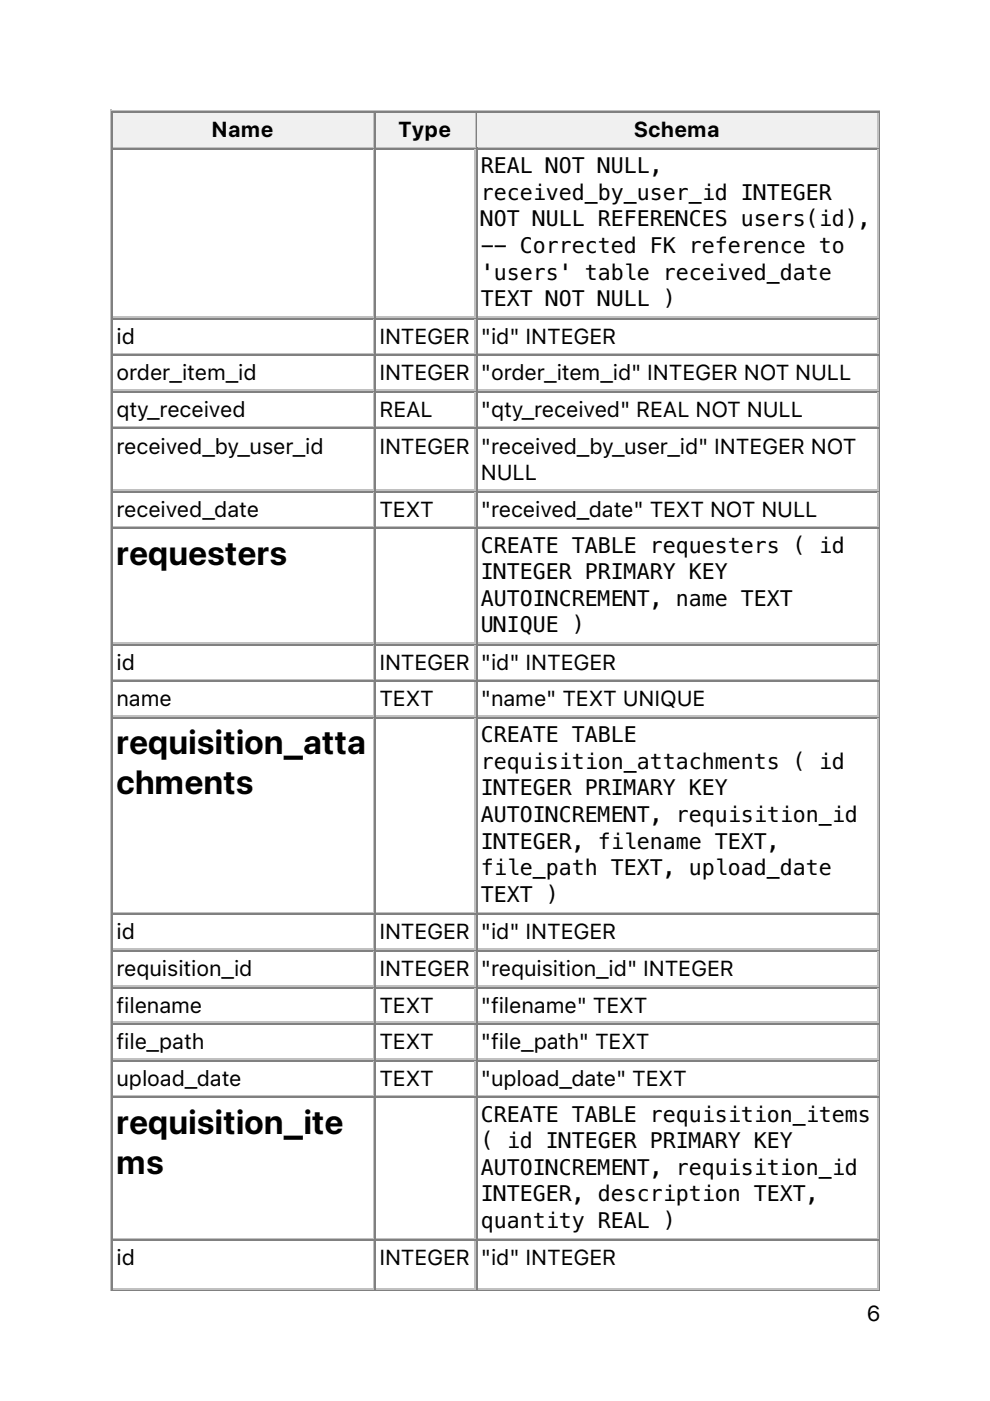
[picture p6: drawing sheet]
<svg xmlns="http://www.w3.org/2000/svg" width="210mm" height="297mm" viewBox="0 0 210 297" stroke-linecap="round" stroke-linejoin="round" font-family="sans-serif">
<defs><g id="words">
<g font-size="7.1">
<text x="24.7" y="119.7">requesters</text>
<text x="24.7" y="159.9">requisition_atta</text>
<text x="24.7" y="168.4">chments</text>
<text x="24.7" y="240.4">requisition_ite</text>
<text x="24.7" y="248.8">ms</text>
</g>
<g font-size="4.6">
<text x="44.9" y="29.1">Name</text>
<text x="84.5" y="29.1">Type</text>
<text x="134.5" y="29.1">Schema</text>
<text x="102" y="36.7">REAL NOT NULL,</text>
<text x="102" y="42.4">received_by_user_id INTEGER</text>
<text x="102" y="48">NOT NULL REFERENCES users(id),</text>
<text x="102" y="53.6">-- Corrected FK reference to</text>
<text x="102" y="59.3">'users' table received_date</text>
<text x="102" y="64.9">TEXT NOT NULL )</text>
<text x="24.7" y="72.9">id</text>
<text x="80.4" y="72.9">INTEGER</text>
<text x="102" y="72.9">&quot;id&quot; INTEGER</text>
<text x="24.7" y="80.6">order_item_id</text>
<text x="80.4" y="80.6">INTEGER</text>
<text x="102" y="80.6">&quot;order_item_id&quot; INTEGER NOT NULL</text>
<text x="24.7" y="88.4">qty_received</text>
<text x="80.4" y="88.4">REAL</text>
<text x="102" y="88.4">&quot;qty_received&quot; REAL NOT NULL</text>
<text x="24.7" y="96.2">received_by_user_id</text>
<text x="80.4" y="96.2">INTEGER</text>
<text x="102" y="96.2">&quot;received_by_user_id&quot; INTEGER NOT</text>
<text x="102" y="101.8">NULL</text>
<text x="24.7" y="109.6">received_date</text>
<text x="80.4" y="109.6">TEXT</text>
<text x="102" y="109.6">&quot;received_date&quot; TEXT NOT NULL</text>
<text x="102" y="117.1">CREATE TABLE requesters ( id</text>
<text x="102" y="122.8">INTEGER PRIMARY KEY</text>
<text x="102" y="128.4">AUTOINCREMENT, name TEXT</text>
<text x="102" y="134.1">UNIQUE )</text>
<text x="24.7" y="142">id</text>
<text x="80.4" y="142">INTEGER</text>
<text x="102" y="142">&quot;id&quot; INTEGER</text>
<text x="24.7" y="149.8">name</text>
<text x="80.4" y="149.8">TEXT</text>
<text x="102" y="149.8">&quot;name&quot; TEXT UNIQUE</text>
<text x="102" y="157.4">CREATE TABLE</text>
<text x="102" y="163">requisition_attachments ( id</text>
<text x="102" y="168.6">INTEGER PRIMARY KEY</text>
<text x="102" y="174.3">AUTOINCREMENT, requisition_id</text>
<text x="102" y="179.9">INTEGER, filename TEXT,</text>
<text x="102" y="185.6">file_path TEXT, upload_date</text>
<text x="102" y="191.2">TEXT )</text>
<text x="24.7" y="199.2">id</text>
<text x="80.4" y="199.2">INTEGER</text>
<text x="102" y="199.2">&quot;id&quot; INTEGER</text>
<text x="24.7" y="206.9">requisition_id</text>
<text x="80.4" y="206.9">INTEGER</text>
<text x="102" y="206.9">&quot;requisition_id&quot; INTEGER</text>
<text x="24.7" y="214.7">filename</text>
<text x="80.4" y="214.7">TEXT</text>
<text x="102" y="214.7">&quot;filename&quot; TEXT</text>
<text x="24.7" y="222.4">file_path</text>
<text x="80.4" y="222.4">TEXT</text>
<text x="102" y="222.4">&quot;file_path&quot; TEXT</text>
<text x="24.7" y="230.2">upload_date</text>
<text x="80.4" y="230.2">TEXT</text>
<text x="102" y="230.2">&quot;upload_date&quot; TEXT</text>
<text x="102" y="237.8">CREATE TABLE requisition_items</text>
<text x="102" y="243.4">( id INTEGER PRIMARY KEY</text>
<text x="102" y="249.1">AUTOINCREMENT, requisition_id</text>
<text x="102" y="254.7">INTEGER, description TEXT,</text>
<text x="102" y="260.4">quantity REAL )</text>
<text x="24.7" y="268.3">id</text>
<text x="80.4" y="268.3">INTEGER</text>
<text x="102" y="268.3">&quot;id&quot; INTEGER</text>
<text x="183.8" y="280.1">6</text>
</g>
</g></defs>
<path d="M23.5 23.3v250.5M23.6 23.5h163M24 31.2h55.4M79.2 24v7" fill="none" stroke="#c0c0c0" stroke-width=".35"/>
<path d="M23.8 23.6v7.8M24 23.8h55.4M186.4 23.6v249.8M23.6 273.6h163" fill="none" stroke="#808080" stroke-width=".35"/>
<g fill="#f0f0f0">
<path d="M24 24h55v7h-55z"/>
<path d="M44.8 24.7h13.4v5.6h-13.4z"/>
</g>
<path d="M79.6 23.6v7.8M79.7 23.8h21.2" fill="none" stroke="#808080" stroke-width=".35"/>
<path d="M79.7 31.2h21.2M100.7 24v7" fill="none" stroke="#c0c0c0" stroke-width=".35"/>
<g fill="#f0f0f0">
<path d="M79.7 24h20.8v7h-20.8z"/>
<path d="M84.3 24.7h11.7v5.6h-11.7z"/>
</g>
<path d="M101.1 23.6v7.8M101.2 23.8h85.1" fill="none" stroke="#808080" stroke-width=".35"/>
<path d="M101.2 31.2h85.1M186.1 24v7" fill="none" stroke="#c0c0c0" stroke-width=".35"/>
<g fill="#f0f0f0">
<path d="M101.2 24h84.7v7h-84.7z"/>
<path d="M134.4 24.7h18.4v5.6h-18.4z"/>
</g>
<g fill="none" stroke="#808080" stroke-width=".35">
<path d="M23.8 31.4v242M24 31.6h55.4M79.6 31.4v242M79.7 31.6h21.2M101.1 31.4v242M101.2 31.6h85.1M24 67.6h55.4M24 75.3h55.4M79.7 67.6h21.2M79.7 75.3h21.2M101.2 67.6h85.1M101.2 75.3h85.1"/>
<path d="M24 83.1h55.4M24 90.8h55.4M79.7 83.1h21.2M79.7 90.8h21.2M101.2 83.1h85.1M101.2 90.8h85.1M24 104.2h55.4M24 112h55.4M79.7 104.2h21.2M79.7 112h21.2M101.2 104.2h85.1M101.2 112h85.1"/>
<path d="M24 136.7h55.4M79.7 136.7h21.2M101.2 136.7h85.1M24 144.5h55.4M24 152.2h55.4M79.7 144.5h21.2M79.7 152.2h21.2M101.2 144.5h85.1M101.2 152.2h85.1M24 193.9h55.4M79.7 193.9h21.2M101.2 193.9h85.1"/>
<path d="M24 201.6h55.4M24 209.4h55.4M24 217.1h55.4M79.7 201.6h21.2M79.7 209.4h21.2M79.7 217.1h21.2M101.2 201.6h85.1M101.2 209.4h85.1M101.2 217.1h85.1M24 224.9h55.4M24 232.7h55.4M79.7 224.9h21.2"/>
<path d="M79.7 232.7h21.2M101.2 224.9h85.1M101.2 232.7h85.1M24 263h55.4M79.7 263h21.2M101.2 263h85.1"/>
</g>
<g fill="none" stroke="#c0c0c0" stroke-width=".35">
<path d="M79.2 31.7v35.3M100.7 31.7v35.3M186.1 31.7v35.3M24 67.2h55.4M24 75h55.4M79.2 67.7v7.1M79.2 75.5v7M79.7 67.2h21.2M79.7 75h21.2M100.7 67.7v7.1M100.7 75.5v7M101.2 67.2h85.1"/>
<path d="M101.2 75h85.1M186.1 67.7v7.1M186.1 75.5v7M24 82.7h55.4M24 90.5h55.4M79.2 83.3v7M79.2 91v12.7M79.7 82.7h21.2M79.7 90.5h21.2M100.7 83.3v7M100.7 91v12.7M101.2 82.7h85.1"/>
<path d="M101.2 90.5h85.1M186.1 83.3v7M186.1 91v12.7M24 103.9h55.4M24 111.7h55.4M79.2 104.4v7.1M79.2 112.2v24M79.7 103.9h21.2M79.7 111.7h21.2M100.7 104.4v7.1M100.7 112.2v24M101.2 103.9h85.1"/>
<path d="M101.2 111.7h85.1M186.1 104.4v7.1M186.1 112.2v24M24 136.3h55.4M79.2 136.9v7M79.7 136.3h21.2M100.7 136.9v7M101.2 136.3h85.1M186.1 136.9v7M24 144.1h55.4M24 151.9h55.4M79.2 144.6v7.1"/>
<path d="M79.2 152.4v40.9M79.7 144.1h21.2M79.7 151.9h21.2M100.7 144.6v7.1M100.7 152.4v40.9M101.2 144.1h85.1M101.2 151.9h85.1M186.1 144.6v7.1M186.1 152.4v40.9M24 193.5h55.4M79.2 194v7.1M79.7 193.5h21.2"/>
<path d="M100.7 194v7.1M101.2 193.5h85.1M186.1 194v7.1M24 201.3h55.4M24 209h55.4M24 216.8h55.4M79.2 201.8v7M79.2 209.5v7.1M79.2 217.3v7.1M79.7 201.3h21.2M79.7 209h21.2M79.7 216.8h21.2"/>
<path d="M100.7 201.8v7M100.7 209.5v7.1M100.7 217.3v7.1M101.2 201.3h85.1M101.2 209h85.1M101.2 216.8h85.1M186.1 201.8v7M186.1 209.5v7.1M186.1 217.3v7.1M24 224.5h55.4M24 232.3h55.4M79.2 225.1v7"/>
<path d="M79.2 232.8v29.7M79.7 224.5h21.2M79.7 232.3h21.2M100.7 225.1v7M100.7 232.8v29.7M101.2 224.5h85.1M101.2 232.3h85.1M186.1 225.1v7M186.1 232.8v29.7M24 262.6h55.4M24 273.2h55.4M79.2 263.2v9.8"/>
<path d="M79.7 262.6h21.2M79.7 273.2h21.2M100.7 263.2v9.8M101.2 262.6h85.1M101.2 273.2h85.1M186.1 263.2v9.8"/>
</g>
<use href="#words"/>
</svg>
